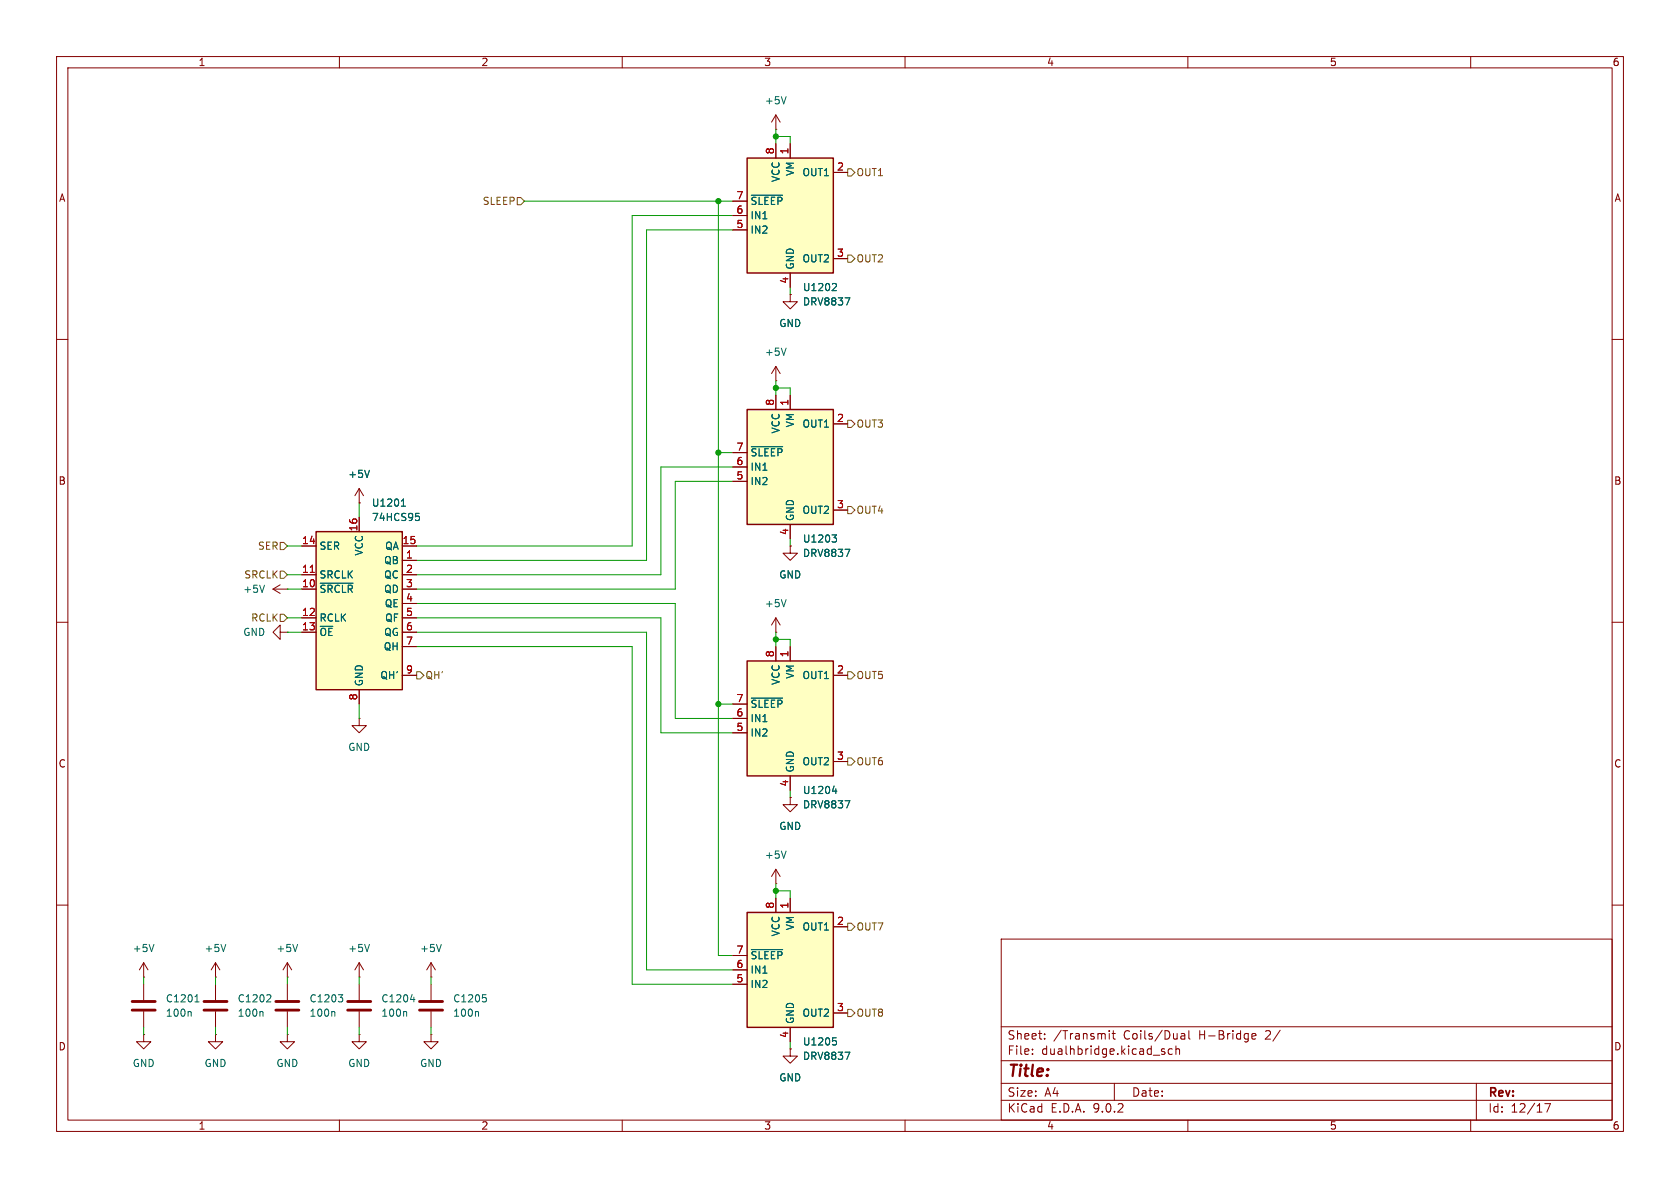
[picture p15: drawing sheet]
<svg xmlns="http://www.w3.org/2000/svg" width="297mm" height="210mm" viewBox="0 0 297 210" stroke-linecap="round" stroke-linejoin="round" font-family="sans-serif">
<defs><g id="words">
<text font-size="2.8" fill="#840000" x="178" y="190.9">Title:</text>
<g font-size="2.1" fill="#840000">
<text x="178" y="184">Sheet:</text>
<text x="186.2" y="184">/Transmit</text>
<text x="198.7" y="184">Coils/Dual</text>
<text x="212.1" y="184">H-Bridge</text>
<text x="224" y="184">2/</text>
<text x="178" y="186.7">File:</text>
<text x="184.1" y="186.7">dualhbridge.kicad_sch</text>
<text x="178" y="196.9">KiCad</text>
<text x="178" y="194.1">Size:</text>
<text x="184.7" y="194.1">A4</text>
<text x="185.7" y="196.9">E.D.A.</text>
<text x="193.3" y="196.9">9.0.2</text>
<text x="200" y="194.1">Date:</text>
<text x="263" y="194.3">Rev:</text>
<text x="263" y="196.9">Id:</text>
<text x="267.1" y="196.9">12/17</text>
</g>
<g font-size="1.8" fill="#840000">
<text x="35" y="11.9">1</text>
<text x="85" y="11.9">2</text>
<text x="135" y="11.9">3</text>
<text x="185" y="11.9">4</text>
<text x="235" y="11.9">5</text>
<text x="285" y="11.9">6</text>
<text x="10.3" y="35.9">A</text>
<text x="285.3" y="35.9">A</text>
<text x="10.3" y="85.9">B</text>
<text x="285.3" y="85.9">B</text>
<text x="10.3" y="135.9">C</text>
<text x="285.3" y="135.9">C</text>
<text x="10.3" y="185.9">D</text>
<text x="285.3" y="185.9">D</text>
<text x="35" y="199.9">1</text>
<text x="85" y="199.9">2</text>
<text x="135" y="199.9">3</text>
<text x="185" y="199.9">4</text>
<text x="235" y="199.9">5</text>
<text x="285" y="199.9">6</text>
</g>
<g font-size="1.8" fill="#006464">
<text x="135.1" y="18.6">+5V</text>
<text x="138" y="32.3" transform="rotate(-90 138 32.3)">VCC</text>
<text x="140.6" y="31.2" transform="rotate(-90 140.6 31.2)">VM</text>
<text x="141.8" y="31.3">OUT1</text>
<text x="132.6" y="36.4">~{SLEEP}</text>
<text x="132.6" y="39">IN1</text>
<text x="132.6" y="41.5">IN2</text>
<text x="140.6" y="47.8" transform="rotate(-90 140.6 47.8)">GND</text>
<text x="141.8" y="46.6">OUT2</text>
<text x="141.9" y="51.7">U1202</text>
<text x="137.7" y="58">GND</text>
<text x="141.9" y="54.2">DRV8837</text>
<text x="135.1" y="63.1">+5V</text>
<text x="138" y="76.7" transform="rotate(-90 138 76.7)">VCC</text>
<text x="140.6" y="75.6" transform="rotate(-90 140.6 75.6)">VM</text>
<text x="141.8" y="75.8">OUT1</text>
<text x="132.6" y="80.9">~{SLEEP}</text>
<text x="132.6" y="83.4">IN1</text>
<text x="61.5" y="84.7">+5V</text>
<text x="65.7" y="89.8">U1201</text>
<text x="132.6" y="86">IN2</text>
<text x="65.7" y="92.3">74HCS95</text>
<text x="140.6" y="92.2" transform="rotate(-90 140.6 92.2)">GND</text>
<text x="141.8" y="91">OUT2</text>
<text x="56.4" y="97.4">SER</text>
<text x="64.4" y="98.3" transform="rotate(-90 64.4 98.3)">VCC</text>
<text x="67.8" y="99.9">QB</text>
<text x="68" y="97.4">QA</text>
<text x="141.9" y="96.1">U1203</text>
<text x="141.9" y="98.7">DRV8837</text>
<text x="42.9" y="105">+5V</text>
<text x="56.4" y="102.5">SRCLK</text>
<text x="56.4" y="105">~{SRCLR}</text>
<text x="67.8" y="102.5">QC</text>
<text x="67.8" y="105">QD</text>
<text x="67.9" y="107.5">QE</text>
<text x="135.1" y="107.5">+5V</text>
<text x="137.7" y="102.5">GND</text>
<text x="42.9" y="112.6">GND</text>
<text x="56.4" y="110.1">RCLK</text>
<text x="56.4" y="112.6">~{OE}</text>
<text x="67.8" y="112.6">QG</text>
<text x="68" y="110.1">QF</text>
<text x="67.7" y="115.2">QH</text>
<text x="64.4" y="121.4" transform="rotate(-90 64.4 121.4)">GND</text>
<text x="67.1" y="120.2">QH'</text>
<text x="132.6" y="125.3">~{SLEEP}</text>
<text x="138" y="121.2" transform="rotate(-90 138 121.2)">VCC</text>
<text x="140.6" y="120.1" transform="rotate(-90 140.6 120.1)">VM</text>
<text x="141.8" y="120.2">OUT1</text>
<text x="132.6" y="127.9">IN1</text>
<text x="132.6" y="130.4">IN2</text>
<text x="61.5" y="132.9">GND</text>
<text x="140.6" y="136.7" transform="rotate(-90 140.6 136.7)">GND</text>
<text x="141.8" y="135.5">OUT2</text>
<text x="141.9" y="140.6">U1204</text>
<text x="141.9" y="143.1">DRV8837</text>
<text x="137.7" y="146.9">GND</text>
<text x="135.1" y="152">+5V</text>
<text x="138" y="165.6" transform="rotate(-90 138 165.6)">VCC</text>
<text x="140.6" y="164.5" transform="rotate(-90 140.6 164.5)">VM</text>
<text x="141.8" y="164.7">OUT1</text>
<text x="23.4" y="168.5">+5V</text>
<text x="36.1" y="168.5">+5V</text>
<text x="48.8" y="168.5">+5V</text>
<text x="61.5" y="168.5">+5V</text>
<text x="74.2" y="168.5">+5V</text>
<text x="132.6" y="169.8">~{SLEEP}</text>
<text x="132.6" y="172.3">IN1</text>
<text x="29.2" y="179.9">100n</text>
<text x="29.2" y="177.4">C1201</text>
<text x="41.9" y="179.9">100n</text>
<text x="41.9" y="177.4">C1202</text>
<text x="54.6" y="179.9">100n</text>
<text x="54.6" y="177.4">C1203</text>
<text x="67.3" y="179.9">100n</text>
<text x="67.3" y="177.4">C1204</text>
<text x="80" y="179.9">100n</text>
<text x="80" y="177.4">C1205</text>
<text x="132.6" y="174.9">IN2</text>
<text x="141.8" y="179.9">OUT2</text>
<text x="140.6" y="181.1" transform="rotate(-90 140.6 181.1)">GND</text>
<text x="141.9" y="185">U1205</text>
<text x="23.4" y="188.8">GND</text>
<text x="36.1" y="188.8">GND</text>
<text x="48.8" y="188.8">GND</text>
<text x="61.5" y="188.8">GND</text>
<text x="74.2" y="188.8">GND</text>
<text x="137.7" y="191.4">GND</text>
<text x="141.9" y="187.6">DRV8837</text>
</g>
<g font-size="1.8" fill="#a90000">
<text x="136.9" y="27.4" transform="rotate(-90 136.9 27.4)">8</text>
<text x="139.4" y="27.4" transform="rotate(-90 139.4 27.4)">1</text>
<text x="130.1" y="35.3">7</text>
<text x="147.9" y="30.2">2</text>
<text x="130.1" y="37.8">6</text>
<text x="130.1" y="40.4">5</text>
<text x="147.9" y="45.5">3</text>
<text x="139.4" y="50.2" transform="rotate(-90 139.4 50.2)">4</text>
<text x="136.9" y="71.8" transform="rotate(-90 136.9 71.8)">8</text>
<text x="139.4" y="71.8" transform="rotate(-90 139.4 71.8)">1</text>
<text x="147.9" y="74.7">2</text>
<text x="130.1" y="79.8">7</text>
<text x="130.1" y="82.3">6</text>
<text x="130.1" y="84.8">5</text>
<text x="147.9" y="89.9">3</text>
<text x="63.2" y="94" transform="rotate(-90 63.2 94)">16</text>
<text x="139.4" y="94.7" transform="rotate(-90 139.4 94.7)">4</text>
<text x="53.3" y="96.3">14</text>
<text x="53.3" y="101.3">11</text>
<text x="71.1" y="96.3">15</text>
<text x="71.7" y="98.8">1</text>
<text x="71.7" y="101.3">2</text>
<text x="53.3" y="103.9">10</text>
<text x="71.7" y="103.9">3</text>
<text x="71.7" y="106.4">4</text>
<text x="53.3" y="109">12</text>
<text x="53.3" y="111.5">13</text>
<text x="71.7" y="109">5</text>
<text x="71.7" y="111.5">6</text>
<text x="71.7" y="114">7</text>
<text x="71.7" y="119.1">9</text>
<text x="136.9" y="116.3" transform="rotate(-90 136.9 116.3)">8</text>
<text x="139.4" y="116.3" transform="rotate(-90 139.4 116.3)">1</text>
<text x="147.9" y="119.1">2</text>
<text x="63.2" y="123.9" transform="rotate(-90 63.2 123.9)">8</text>
<text x="130.1" y="124.2">7</text>
<text x="130.1" y="126.7">6</text>
<text x="130.1" y="129.3">5</text>
<text x="147.9" y="134.4">3</text>
<text x="139.4" y="139.1" transform="rotate(-90 139.4 139.1)">4</text>
<text x="136.9" y="160.7" transform="rotate(-90 136.9 160.7)">8</text>
<text x="139.4" y="160.7" transform="rotate(-90 139.4 160.7)">1</text>
<text x="147.9" y="163.6">2</text>
<text x="130.1" y="168.7">7</text>
<text x="130.1" y="171.2">6</text>
<text x="130.1" y="173.7">5</text>
<text x="147.9" y="178.8">3</text>
<text x="139.4" y="183.6" transform="rotate(-90 139.4 183.6)">4</text>
</g>
<g font-size="1.8" fill="#725600">
<text x="151.3" y="31.3">OUT1</text>
<text x="85.2" y="36.4">SLEEP</text>
<text x="151.3" y="46.6">OUT2</text>
<text x="151.3" y="75.8">OUT3</text>
<text x="151.3" y="91">OUT4</text>
<text x="45.5" y="97.4">SER</text>
<text x="43.1" y="102.5">SRCLK</text>
<text x="44.3" y="110.1">RCLK</text>
<text x="75.1" y="120.2">QH'</text>
<text x="151.3" y="120.2">OUT5</text>
<text x="151.3" y="135.5">OUT6</text>
<text x="151.3" y="164.7">OUT7</text>
<text x="151.3" y="179.9">OUT8</text>
</g>
</g></defs>
<g fill="none" stroke="#840000" stroke-width=".18">
<path d="M10 10h277v190h-277zM12 12h273v186h-273zM60 10v2M110 10v2M160 10v2M210 10v2M260 10v2M10 60h2M285 60h2M10 110h2M285 110h2M10 160h2"/>
<path d="M76.2 172.7h.1M76.2 170.2v2.5M76.2 174v2.8M76.2 178.8v2.8M76.2 170.2l-.8 1.3M76.2 170.2l.8 1.3M177 166h108v32h-108zM285 160h2M50.8 182.9v1.3h1.3l-1.3 1.2-1.3-1.2h1.3M50.8 182.9h.1M60 198v2M63.5 182.9v1.3h1.3l-1.3 1.2-1.3-1.2h1.3"/>
<path d="M63.5 182.9h.1M76.2 182.9v1.3h1.3l-1.3 1.2-1.3-1.2h1.3M76.2 182.9h.1M110 198v2M160 198v2M177 194.5h108M177 191.5h108M177 187.5h108M177 181.5h108M182.5 186.3v.1M182.5 185.5v.1M184.7 183.6v.1"/>
<path d="M184.7 182.8v.1M196.1 182.2v.1M196.1 182.7v1M196.6 182.7h.6M196.8 182.2v1.3l.4 .2M197 191.5v3M205.4 185.8l.5 .2 .1 .1-.1 .2-.4 .1M205.4 185.5h.5M207.2 185.5l-.4-.1-.3 .3v.4l.2 .2h.5M207.9 185.5l.2-.1 .4 .1v.9M207.9 184.9v1.5M208.7 183.5l.3 .2 .5-.1"/>
<path d="M208.8 182.8h.6l.1 .9M209.5 183.1h-.5l-.3 .2M210 198v2M210.2 182.2v1.3l.2 .2M221.3 183.2l.7-.1v-.3l-.5-.1-.2 .2 .1 .7h.6M260 198v2M261 191.5v6.5M273.1 195.1h1l-.6 1.5"/>
</g>
<path d="M74.2 178.6h4M74.2 177h4" fill="none" stroke="#840000" stroke-width=".51"/>
<path d="M78 166.9l-.4 1.3M84.4 178.8l.2 .2v.6M85.3 175.8h.6M85.7 176.3l.3 .3v.3l-.3 .2" fill="none" stroke="#006464" stroke-width=".18"/>
<path d="M132.1 72.4h15.2v20.3h-15.2z" fill="#ffffc2"/>
<path d="M132.1 72.4h15.2v20.3h-15.2z" fill="none" stroke="#840000" stroke-width=".25"/>
<path d="M137.2 69.9v2.5M139.7 69.9v2.5M147.3 74.9h2.6M129.5 80h2.6M129.5 82.6h2.6M129.5 85.1h2.6M139.7 92.7v2.6M147.3 90.2h2.6M63.5 172.7h.1M63.5 170.2l-.8 1.3M63.5 170.2l.8 1.3M63.5 170.2v2.5" fill="none" stroke="#840000" stroke-width=".18"/>
<path d="M132.8 79h5.6M147.1 94.6h.8l-.4 .4 .3 .2 .1 .4-.3 .2h-.3M149.4 97.1h.8l-.5 1.3M65.3 166.9l-.4 1.3" fill="none" stroke="#006464" stroke-width=".18"/>
<path d="M132.1 161.3h15.2v20.3h-15.2z" fill="#ffffc2"/>
<path d="M132.1 161.3h15.2v20.3h-15.2z" fill="none" stroke="#840000" stroke-width=".25"/>
<g fill="none" stroke="#840000" stroke-width=".18">
<path d="M139.7 52.1v1.2h1.3l-1.3 1.3-1.3-1.3h1.3M139.7 52.1h.1M137.2 67.3h.1M137.2 64.8v2.5M137.2 64.8l-.8 1.2M137.2 64.8l.7 1.2M63.5 88.9h.1M63.5 86.4l-.8 1.2M63.5 86.4l.8 1.2M63.5 86.4v2.5M139.7 96.5v1.3h1.3l-1.3 1.3-1.3-1.3h1.3M139.7 96.5h.1"/>
<path d="M137.2 156.2h.1M137.2 153.7v2.5M137.2 158.8v2.5M137.2 153.7l-.8 1.2M137.2 153.7l.7 1.2M139.7 158.8v2.5M25.4 172.7h.1M25.4 170.2l-.8 1.3M25.4 170.2l.8 1.3M25.4 170.2v2.5M50.8 174v2.8M50.8 178.8v2.8"/>
<path d="M129.5 168.9h2.6M129.5 171.5h2.6M129.5 174h2.6M147.3 163.8h2.6M147.3 179.1h2.6M139.7 181.6v2.6"/>
</g>
<path d="M139 61.5l-.4 1.3M65.3 83.1l-.4 1.3M139 150.4l-.4 1.3M27.2 166.9l-.4 1.3M59 178.8l.2 .2v.6M59.8 175.8h.8l-.4 .5M60.3 176.3l.3 .3v.3l-.3 .2M132.8 167.9h5.6M147.2 183.5h.6M147.3 183.9h.3l.3 .3-.1 .5h-.5M149.4 186h.8l-.5 1.3" fill="none" stroke="#006464" stroke-width=".18"/>
<path d="M48.8 178.6h4M48.8 177h4" fill="none" stroke="#840000" stroke-width=".51"/>
<path d="M132.1 27.9h15.2v20.4h-15.2z" fill="#ffffc2"/>
<path d="M132.1 27.9h15.2v20.4h-15.2z" fill="none" stroke="#840000" stroke-width=".25"/>
<g fill="none" stroke="#840000" stroke-width=".18">
<path d="M129.5 35.6h2.6M129.5 38.1h2.6M137.2 22.9h.1M137.2 20.3v2.6M137.2 25.4v2.5M137.2 20.3l-.8 1.3M137.2 20.3l.7 1.3M139.7 25.4v2.5M147.3 30.5h2.6M129.5 40.6h2.6M139.7 48.3v2.5M147.3 45.7h2.6"/>
<path d="M48.3 104.1l1.2 .8M48.3 104.1h2.5M49.5 111.8v-1.3l-1.2 1.3 1.2 1.2v-1.2h1.3M49.5 103.4l-1.2 .7M50.8 111.8h.1M50.8 104.1h.1M137.2 111.8h.1M137.2 109.2v2.6M137.2 109.2l-.8 1.3M137.2 109.2l.7 1.3M139.7 141v1.2h1.3l-1.3 1.3-1.3-1.3h1.3M139.7 141h.1"/>
<path d="M25.4 174v2.8M25.4 178.8v2.8M38.1 172.7h.1M38.1 170.2l-.8 1.3M38.1 170.2l.8 1.3M38.1 170.2v2.5M38.1 174v2.8M38.1 178.8v2.8M50.8 172.7h.1M50.8 170.2l-.8 1.3M50.8 170.2l.8 1.3M50.8 170.2v2.5"/>
<path d="M63.5 174v2.8M63.5 178.8v2.8M25.4 182.9v1.3h1.3l-1.3 1.2-1.3-1.2h1.3M25.4 182.9h.1M38.1 182.9v1.3h1.3l-1.3 1.2-1.3-1.2h1.3M38.1 182.9h.1M139.7 185.4v1.3h1.3l-1.3 1.3-1.3-1.3h1.3M139.7 185.4h.1"/>
</g>
<g fill="none" stroke="#006464" stroke-width=".18">
<path d="M139 17.1l-.4 1.3M132.8 34.5h5.6M147.3 50.1l.5 .1 .1 .3-.8 .9h.8M149.4 52.6h.8l-.5 1.3M46.8 103.4l-.5 1.3M139 106l-.4 1.3M33.6 178.8l.2 .2v.6M34.5 177.1h.7M34.6 176.1l.2-.3v1.3M39.9 166.9l-.4 1.3M46.3 178.8l.2 .2v.6M47.6 175.8l.3 .3-.1 .3-.7 .7h.8"/>
<path d="M52.6 166.9l-.4 1.3M71.7 178.8l.2 .2v.6M72.6 176.7h.7M73.2 176.3v.8"/>
</g>
<path d="M23.4 178.6h4M23.4 177h4M36.1 178.6h4M36.1 177h4M61.5 178.6h4M61.5 177h4" fill="none" stroke="#840000" stroke-width=".51"/>
<path d="M55.9 94h15.2v27.9h-15.2z" fill="#ffffc2"/>
<path d="M55.9 94h15.2v27.9h-15.2z" fill="none" stroke="#840000" stroke-width=".25"/>
<g fill="none" stroke="#840000" stroke-width=".18">
<path d="M53.3 96.5h2.6M63.5 91.4v2.6M71.1 96.5h2.6M71.1 99.1h2.6M53.3 101.6h2.6M53.3 104.1h2.6M53.3 109.2h2.6M53.3 111.8h2.6M71.1 101.6h2.6M71.1 104.1h2.6M71.1 109.2h2.6M71.1 111.8h2.6"/>
<path d="M71.1 106.7h2.6M71.1 114.3h2.6M71.1 119.4h2.6M63.5 127v1.3h1.3l-1.3 1.2-1.3-1.2h1.3M63.5 127h.1M63.5 121.9v2.6"/>
</g>
<path d="M54.9 101.2h.7" fill="none" stroke="#a90000" stroke-width=".18"/>
<path d="M71 89.5h.7M71.1 88.5l.2-.3v1.3M73.5 90.7h.6M73.6 91.2h.3l.3 .3-.2 .5h-.4M56.6 103.1h5.8" fill="none" stroke="#006464" stroke-width=".18"/>
<path d="M132.1 116.8h15.2v20.4h-15.2z" fill="#ffffc2"/>
<path d="M132.1 116.8h15.2v20.4h-15.2z" fill="none" stroke="#840000" stroke-width=".25"/>
<g fill="none" stroke="#840000" stroke-width=".18">
<path d="M129.5 35.6h2.6M129.5 38.1h2.6M137.2 25.4v2.5M139.7 25.4v2.5M147.3 30.5h2.6M129.5 40.6h2.6M139.7 52.1h.1M139.7 48.3v2.5M147.3 45.7h2.6M137.2 69.9v2.5M139.7 69.9v2.5M147.3 74.9h2.6"/>
<path d="M53.3 96.5h2.6M63.5 88.9h.1M63.5 91.4v2.6M71.1 96.5h2.6M71.1 99.1h2.6M129.5 80h2.6M129.5 82.6h2.6M129.5 85.1h2.6M139.7 96.5h.1M139.7 92.7v2.6M147.3 90.2h2.6M53.3 101.6h2.6"/>
<path d="M53.3 104.1h2.6M53.3 109.2h2.6M53.3 111.8h2.6M71.1 119.4h2.6M71.1 101.6h2.6M71.1 104.1h2.6M71.1 109.2h2.6M71.1 111.8h2.6M71.1 106.7h2.6M71.1 114.3h2.6M137.2 114.3v2.5M139.7 114.3v2.5"/>
<path d="M147.3 119.4h2.6M63.5 121.9v2.6M129.5 124.5h2.6M129.5 127h2.6M129.5 129.5h2.6M139.7 137.2v2.5M147.3 134.6h2.6M137.2 158.8v2.5M139.7 141h.1M139.7 158.8v2.5M129.5 168.9h2.6M129.5 171.5h2.6"/>
<path d="M129.5 174h2.6M147.3 163.8h2.6M147.3 179.1h2.6M139.7 185.4h.1M139.7 181.6v2.6"/>
</g>
<g fill="none" stroke="#006464" stroke-width=".18">
<path d="M132.8 34.5h5.6M147.3 50.1l.5 .1 .1 .3-.8 .9h.8M149.4 52.6h.8l-.5 1.3M132.8 79h5.6M65.3 83.1l-.4 1.3M71 89.5h.7M71.1 88.5l.2-.3v1.3M73.5 90.7h.6M73.6 91.2h.3l.3 .3-.2 .5h-.4M147.1 94.6h.8l-.4 .4 .3 .2 .1 .4-.3 .2h-.3M149.4 97.1h.8l-.5 1.3M56.6 103.1h5.8"/>
<path d="M132.8 123.4h5.6M147.2 139.9h.7M147.8 139.4v.9M149.4 141.5h.8l-.5 1.3M132.8 167.9h5.6M147.2 183.5h.6M147.3 183.9h.3l.3 .3-.1 .5h-.5M149.4 186h.8l-.5 1.3"/>
</g>
<g fill="none" stroke="#725600" stroke-width=".18">
<path d="M91.4 34.9h.7l.6 .7-.6 .6h-.7zM149.9 29.8h.6l.6 .7-.6 .6h-.6zM149.9 45.1h.6l.6 .6-.6 .7h-.6zM149.9 74.3h.6l.6 .6-.6 .7h-.6zM49.5 95.9h.7l.6 .6-.6 .7h-.7zM149.9 89.5h.6l.6 .7-.6 .6h-.6zM49.5 101h.7l.6 .6-.6 .6h-.7zM49.5 108.6h.7l.6 .6-.6 .7h-.7zM73.7 118.7h.6l.6 .7-.6 .6h-.6zM149.9 118.7h.6l.6 .7-.6 .6h-.6zM149.9 134h.6l.6 .6-.6 .7h-.6zM149.9 163.2h.6l.6 .6-.6 .7h-.6z"/>
<path d="M149.9 178.4h.6l.6 .7-.6 .6h-.6z"/>
</g>
<g fill="none" stroke="#009600" stroke-width=".18">
<path d="M92.7 35.6h36.8M127 35.6v133.3h2.5M129.5 38.1h-17.7v58.4h-38.1M137.2 22.9v2.5M137.2 24.1h2.5v1.3M129.5 40.6h-15.2v58.5h-40.6M139.7 50.8v1.3M137.2 68.6h2.5v1.3M137.2 67.3v2.6M50.8 96.5h2.5M63.5 88.9v2.5M127 80h2.5"/>
<path d="M129.5 82.6h-12.7v19h-43.1M129.5 85.1h-10.1v19h-45.7M139.7 95.3v1.2M50.8 101.6h2.5M50.8 111.8h2.5M50.8 104.1h2.5M50.8 109.2h2.5M73.7 111.8h40.6v59.7h15.2M73.7 114.3h38.1v59.7h17.7M73.7 106.7h45.7v20.3h10.1M73.7 109.2h43.1v20.3h12.7M137.2 111.8v2.5"/>
<path d="M137.2 113h2.5v1.3M63.5 124.5v2.5M127 124.5h2.5M139.7 139.7v1.3M137.2 156.2v2.6M137.2 157.5h2.5v1.3M25.4 172.7v1.3M38.1 172.7v1.3M50.8 172.7v1.3M63.5 172.7v1.3M76.2 172.7v1.3M25.4 181.6v1.3"/>
<path d="M38.1 181.6v1.3M50.8 181.6v1.3M63.5 181.6v1.3M76.2 181.6v1.3M139.7 184.2v1.2"/>
</g>
<path d="M54.9 101.2h.7" fill="none" stroke="#a90000" stroke-width=".18"/>
<g fill="#009600" stroke="#009600" stroke-width=".18">
<circle cx="127" cy="35.6" r=".46"/>
<circle cx="127" cy="80" r=".46"/>
<circle cx="137.2" cy="113" r=".46"/>
<circle cx="127" cy="124.5" r=".46"/>
<circle cx="137.2" cy="24.1" r=".46"/>
<circle cx="137.2" cy="68.6" r=".46"/>
<circle cx="137.2" cy="157.5" r=".46"/>
</g>
<use href="#words"/>
</svg>
